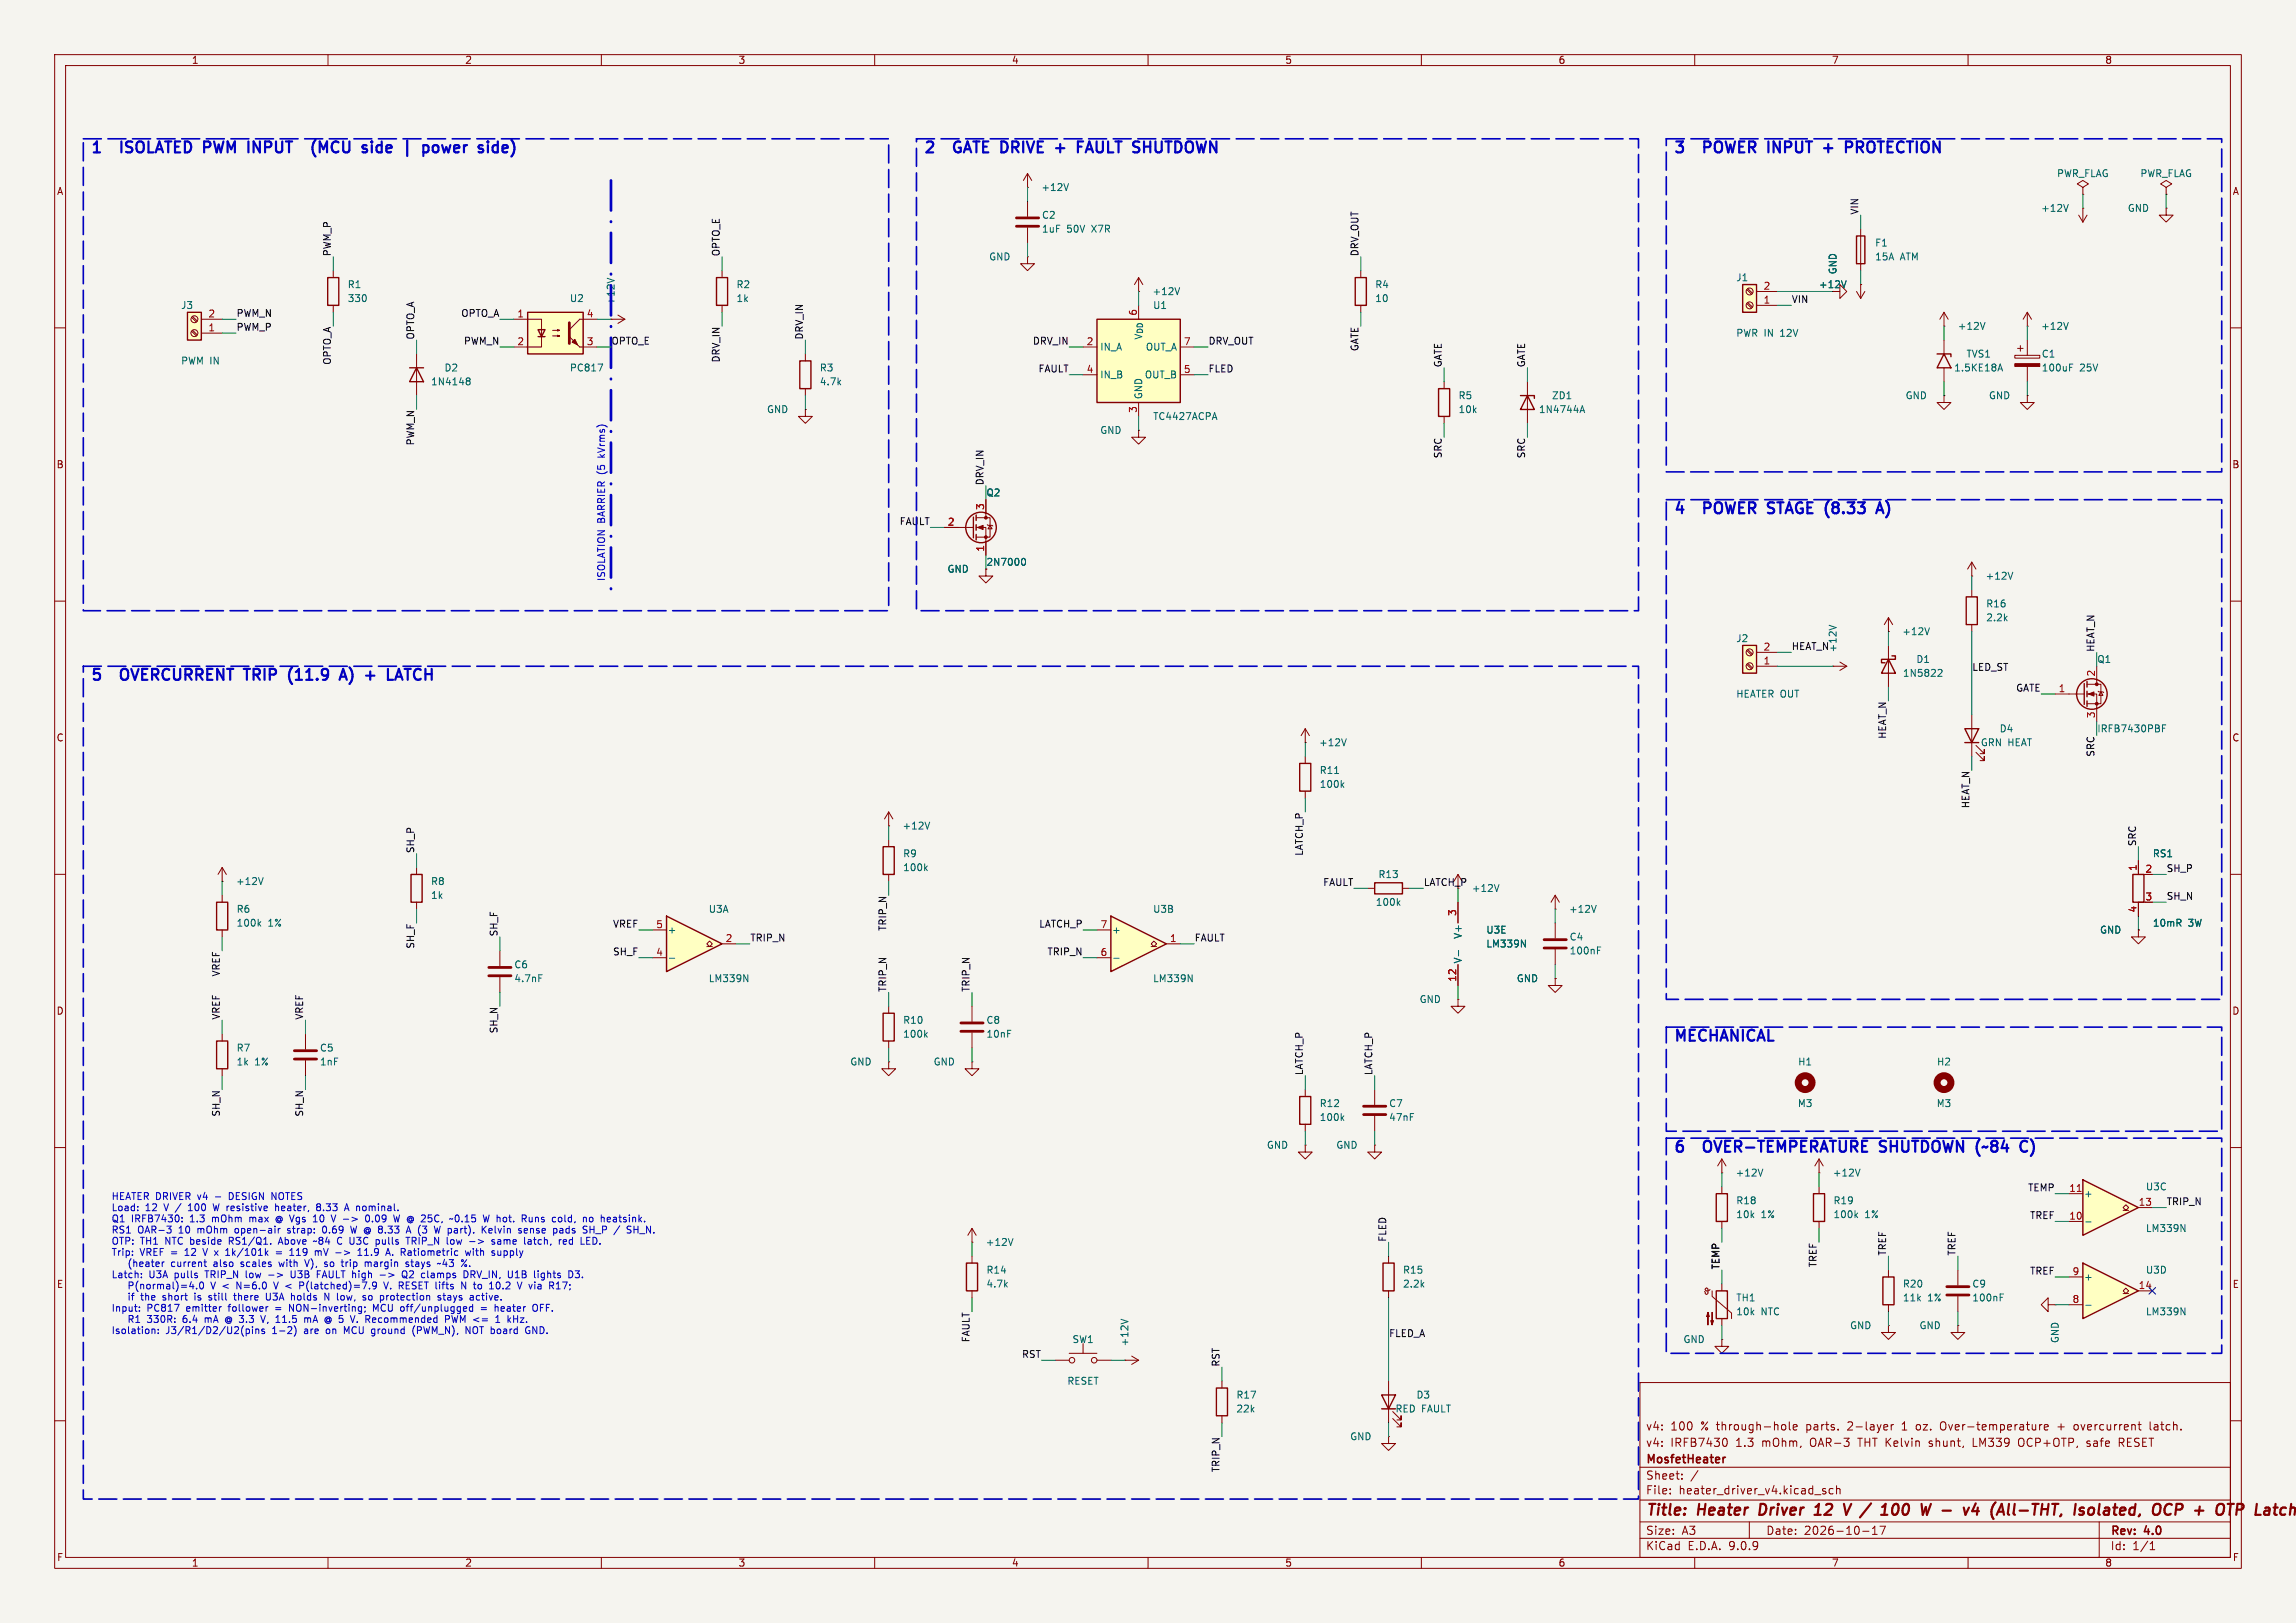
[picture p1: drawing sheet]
<svg xmlns="http://www.w3.org/2000/svg" width="420mm" height="297mm" viewBox="0 0 420 297" stroke-linecap="round" stroke-linejoin="round" font-family="sans-serif">
<defs><g id="words">
<g font-size="2.8" fill="#0000c2">
<text x="16.5" y="28.2">1</text>
<text x="23.1" y="28.2">ISOLATED PWM</text>
<text x="47.9" y="28.2">INPUT</text>
<text x="61.2" y="28.2">(MCU</text>
<text x="71.3" y="28.2">side</text>
<text x="79.7" y="28.2">|</text>
<text x="83.9" y="28.2">power</text>
<text x="168.9" y="28.2">2</text>
<text x="175.5" y="28.2">GATE DRIVE</text>
<text x="195.6" y="28.2">+</text>
<text x="200.4" y="28.2">FAULT SHUTDOWN</text>
<text x="306.1" y="28.2">3</text>
<text x="312.6" y="28.2">POWER</text>
<text x="325.1" y="28.2">INPUT</text>
<text x="336.1" y="28.2">+</text>
<text x="340.9" y="28.2">PROTECTION</text>
<text x="306.1" y="94.2">4</text>
<text x="312.6" y="94.2">POWER</text>
<text x="325.1" y="94.2">STAGE (8.33</text>
<text x="16.5" y="124.7">5</text>
<text x="23.1" y="124.7">OVERCURRENT</text>
<text x="46.5" y="124.7">TRIP</text>
<text x="55.3" y="124.7">(11.9</text>
<text x="65.7" y="124.7">A)</text>
<text x="71" y="124.7">+</text>
<text x="75.8" y="124.7">LATCH</text>
<text x="306.1" y="190.7">MECHANICAL</text>
<text x="306.1" y="211">6</text>
<text x="312.6" y="211">OVER-TEMPERATURE</text>
<text x="345.6" y="211">SHUTDOWN</text>
<text x="364" y="211">(~84</text>
</g>
<g font-size="2.8" fill="#840000">
<text x="301" y="277.9">Title:</text>
<text x="310.6" y="277.9">Heater</text>
<text x="322.7" y="277.9">Driver</text>
<text x="333.7" y="277.9">12</text>
<text x="339.8" y="277.9">V /</text>
<text x="348.3" y="277.9">100</text>
<text x="356.3" y="277.9">W -</text>
<text x="365.7" y="277.9">v4</text>
<text x="371.5" y="277.9">(All-THT,</text>
<text x="387.5" y="277.9">Isolated,</text>
<text x="402.7" y="277.9">OCP</text>
<text x="411.1" y="277.9">+</text>
<text x="415.9" y="277.9">OTP</text>
</g>
<g font-size="2.1" fill="#840000">
<text x="301" y="262">v4:</text>
<text x="305.6" y="262">100</text>
<text x="311.2" y="262">% through-hole</text>
<text x="330.7" y="262">parts.</text>
<text x="338.4" y="262">2-layer</text>
<text x="348.5" y="262">1</text>
<text x="351.2" y="262">oz.</text>
<text x="355.8" y="262">Over-temperature</text>
<text x="377.4" y="262">+</text>
<text x="380.6" y="262">overcurrent</text>
<text x="394.6" y="262">latch.</text>
<text x="301" y="268.2">MosfetHeater</text>
<text x="301" y="265">v4:</text>
<text x="305.6" y="265">IRFB7430</text>
<text x="317.6" y="265">1.3</text>
<text x="322.5" y="265">mOhm,</text>
<text x="331.4" y="265">OAR-3</text>
<text x="340.3" y="265">THT Kelvin</text>
<text x="353.6" y="265">shunt,</text>
<text x="361.7" y="265">LM339</text>
<text x="370.3" y="265">OCP+OTP,</text>
<text x="382.9" y="265">safe</text>
<text x="388.9" y="265">RESET</text>
<text x="301" y="273.7">File:</text>
<text x="301" y="271">Sheet:</text>
<text x="307.1" y="273.7">heater_driver_v4.kicad_sch</text>
<text x="301" y="281.1">Size:</text>
<text x="307.6" y="281.1">A3</text>
<text x="323" y="281.1">Date:</text>
<text x="330" y="281.1">2026-10-17</text>
<text x="386" y="281.3">Rev:</text>
<text x="392.4" y="281.3">4.0</text>
<text x="301" y="283.9">KiCad</text>
<text x="308.7" y="283.9">E.D.A.</text>
<text x="316.3" y="283.9">9.0.9</text>
<text x="386" y="283.9">Id:</text>
<text x="390.1" y="283.9">1/1</text>
</g>
<g font-size="1.8" fill="#840000">
<text x="35" y="11.9">1</text>
<text x="85" y="11.9">2</text>
<text x="135" y="11.9">3</text>
<text x="185" y="11.9">4</text>
<text x="235" y="11.9">5</text>
<text x="285" y="11.9">6</text>
<text x="335" y="11.9">7</text>
<text x="385" y="11.9">8</text>
<text x="10.3" y="35.9">A</text>
<text x="408.3" y="35.9">A</text>
<text x="332.6" y="52.9">+12V</text>
<text x="10.3" y="85.9">B</text>
<text x="408.2" y="85.9">B</text>
<text x="180.3" y="103.7">2N7000</text>
<text x="10.3" y="135.9">C</text>
<text x="408.2" y="135.9">C</text>
<text x="10.3" y="185.9">D</text>
<text x="408.2" y="185.9">D</text>
<text x="10.3" y="235.9">E</text>
<text x="408.3" y="235.9">E</text>
<text x="10.3" y="285.9">F</text>
<text x="35" y="286.9">1</text>
<text x="85" y="286.9">2</text>
<text x="135" y="286.9">3</text>
<text x="185" y="286.9">4</text>
<text x="235" y="286.9">5</text>
<text x="285" y="286.9">6</text>
<text x="335" y="286.9">7</text>
<text x="385" y="286.9">8</text>
<text x="408.3" y="285.9">F</text>
</g>
<g font-size="1.8" fill="#006464">
<text x="190.4" y="35.2">+12V</text>
<text x="376.2" y="32.6">PWR_FLAG</text>
<text x="391.4" y="32.6">PWR_FLAG</text>
<text x="190.5" y="40.2">C2</text>
<text x="373.3" y="39">+12V</text>
<text x="389.1" y="39">GND</text>
<text x="180.8" y="47.9">GND</text>
<text x="190.5" y="42.8">1uF</text>
<text x="195.1" y="42.8">50V</text>
<text x="199.8" y="42.8">X7R</text>
<text x="342.9" y="45.3">F1</text>
<text x="342.9" y="47.9">15A</text>
<text x="347.6" y="47.9">ATM</text>
<text x="63.5" y="52.9">R1</text>
<text x="134.6" y="52.9">R2</text>
<text x="251.5" y="52.9">R4</text>
<text x="317.5" y="51.7">J1</text>
<text x="336.1" y="50.3" transform="rotate(-90 336.1 50.3)">GND</text>
<text x="33" y="56.7">J3</text>
<text x="63.5" y="55.5">330</text>
<text x="104.1" y="55.5">U2</text>
<text x="112.6" y="56" transform="rotate(-90 112.6 56)">+12V</text>
<text x="134.6" y="55.5">1k</text>
<text x="210.7" y="54.2">+12V</text>
<text x="210.8" y="56.7">U1</text>
<text x="251.5" y="55.5">10</text>
<text x="201.2" y="64.4">IN_A</text>
<text x="209.1" y="62.3" transform="rotate(-90 209.1 62.3)">V_{DD}</text>
<text x="209.5" y="64.4">OUT_A</text>
<text x="317.5" y="61.8">PWR IN</text>
<text x="325.8" y="61.8">12V</text>
<text x="358" y="60.6">+12V</text>
<text x="359.6" y="65.6">TVS1</text>
<text x="373.3" y="60.6">+12V</text>
<text x="373.4" y="65.6">C1</text>
<text x="33" y="66.9">PWM IN</text>
<text x="78.8" y="70.7">1N4148</text>
<text x="81.2" y="68.2">D2</text>
<text x="104.1" y="68.2">PC817</text>
<text x="149.9" y="68.2">R3</text>
<text x="149.9" y="70.7">4.7k</text>
<text x="201.2" y="69.4">IN_B</text>
<text x="209.3" y="69.4">OUT_B</text>
<text x="357.4" y="68.2">1.5KE18A</text>
<text x="373.4" y="68.2">100uF</text>
<text x="380.4" y="68.2">25V</text>
<text x="140.2" y="75.8">GND</text>
<text x="209.1" y="73.2" transform="rotate(-90 209.1 73.2)">GND</text>
<text x="210.8" y="77.1">TC4427ACPA</text>
<text x="266.7" y="73.3">R5</text>
<text x="266.7" y="75.8">10k</text>
<text x="281.4" y="75.8">1N4744A</text>
<text x="283.8" y="73.3">ZD1</text>
<text x="348.5" y="73.3">GND</text>
<text x="363.7" y="73.3">GND</text>
<text x="201.2" y="79.6">GND</text>
<text x="180.3" y="91">Q2</text>
<text x="173.2" y="105">GND</text>
<text x="363.1" y="106.3">+12V</text>
<text x="363.2" y="113.9">2.2k</text>
<text x="363.2" y="111.4">R16</text>
<text x="317.5" y="117.7">J2</text>
<text x="347.9" y="116.4">+12V</text>
<text x="348" y="124.1">1N5822</text>
<text x="350.4" y="121.5">D1</text>
<text x="383.5" y="121.5">Q1</text>
<text x="317.5" y="127.9">HEATER OUT</text>
<text x="241.2" y="136.8">+12V</text>
<text x="362.2" y="136.8">GRN HEAT</text>
<text x="365.7" y="134.2">D4</text>
<text x="383.5" y="134.2">IRFB7430PBF</text>
<text x="241.3" y="141.8">R11</text>
<text x="241.3" y="144.4">100k</text>
<text x="165" y="152">+12V</text>
<text x="165.1" y="157.1">R9</text>
<text x="165.1" y="159.6">100k</text>
<text x="252.1" y="160.9">R13</text>
<text x="393.7" y="157.1">RS1</text>
<text x="43.1" y="162.2">+12V</text>
<text x="43.2" y="167.2">R6</text>
<text x="78.7" y="162.2">R8</text>
<text x="78.7" y="164.7">1k</text>
<text x="129.5" y="167.2">U3A</text>
<text x="210.8" y="167.2">U3B</text>
<text x="251.6" y="166">100k</text>
<text x="269.1" y="163.4">+12V</text>
<text x="286.9" y="167.2">+12V</text>
<text x="43.2" y="169.8">100k</text>
<text x="49" y="169.8">1%</text>
<text x="122" y="171">+</text>
<text x="203.3" y="171">+</text>
<text x="267.6" y="171.9" transform="rotate(-90 267.6 171.9)">V+</text>
<text x="271.8" y="173.6">LM339N</text>
<text x="271.8" y="171">U3E</text>
<text x="287" y="172.3">C4</text>
<text x="384" y="171">GND</text>
<text x="393.7" y="169.8">10mR</text>
<text x="400.3" y="169.8">3W</text>
<text x="94" y="177.4">C6</text>
<text x="94" y="179.9">4.7nF</text>
<text x="129.5" y="179.9">LM339N</text>
<text x="210.8" y="179.9">LM339N</text>
<text x="267.6" y="176.4" transform="rotate(-90 267.6 176.4)">V-</text>
<text x="277.4" y="179.9">GND</text>
<text x="287" y="174.9">100nF</text>
<text x="259.6" y="183.7">GND</text>
<text x="165.1" y="187.6">R10</text>
<text x="165.1" y="190.1">100k</text>
<text x="180.3" y="187.6">C8</text>
<text x="180.3" y="190.1">10nF</text>
<text x="43.2" y="192.6">R7</text>
<text x="43.2" y="195.2">1k</text>
<text x="46.6" y="195.2">1%</text>
<text x="58.4" y="192.6">C5</text>
<text x="58.4" y="195.2">1nF</text>
<text x="155.4" y="195.2">GND</text>
<text x="170.7" y="195.2">GND</text>
<text x="328.8" y="195.2">H1</text>
<text x="354.2" y="195.2">H2</text>
<text x="241.3" y="202.8">R12</text>
<text x="254" y="202.8">C7</text>
<text x="328.8" y="202.8">M3</text>
<text x="354.2" y="202.8">M3</text>
<text x="241.3" y="205.3">100k</text>
<text x="254" y="205.3">47nF</text>
<text x="231.6" y="210.4">GND</text>
<text x="244.3" y="210.4">GND</text>
<text x="317.4" y="215.5">+12V</text>
<text x="335.2" y="215.5">+12V</text>
<text x="317.5" y="220.6">R18</text>
<text x="335.3" y="220.6">R19</text>
<text x="381.1" y="219.3">+</text>
<text x="392.4" y="218">U3C</text>
<text x="317.5" y="223.1">10k</text>
<text x="322.1" y="223.1">1%</text>
<text x="335.3" y="223.1">100k</text>
<text x="341.1" y="223.1">1%</text>
<text x="392.4" y="225.7">LM339N</text>
<text x="180.2" y="228.2">+12V</text>
<text x="180.3" y="233.3">R14</text>
<text x="256.5" y="233.3">R15</text>
<text x="392.4" y="233.3">U3D</text>
<text x="180.3" y="235.8">4.7k</text>
<text x="256.5" y="235.8">2.2k</text>
<text x="317.5" y="238.4">TH1</text>
<text x="348" y="235.8">R20</text>
<text x="348" y="238.4">11k</text>
<text x="352.6" y="238.4">1%</text>
<text x="360.7" y="235.8">C9</text>
<text x="360.7" y="238.4">100nF</text>
<text x="381.1" y="234.5">+</text>
<text x="196.1" y="246">SW1</text>
<text x="307.8" y="246">GND</text>
<text x="317.5" y="240.9">10k</text>
<text x="322.1" y="240.9">NTC</text>
<text x="338.3" y="243.4">GND</text>
<text x="351" y="243.4">GND</text>
<text x="376.8" y="245.9" transform="rotate(-90 376.8 245.9)">GND</text>
<text x="392.4" y="240.9">LM339N</text>
<text x="206.6" y="246.5" transform="rotate(-90 206.6 246.5)">+12V</text>
<text x="195.1" y="253.6">RESET</text>
<text x="226.1" y="256.1">R17</text>
<text x="259" y="256.1">D3</text>
<text x="226.1" y="258.7">22k</text>
<text x="246.9" y="263.8">GND</text>
<text x="255.2" y="258.7">RED FAULT</text>
</g>
<g font-size="1.8" fill="#0f0f0f">
<text x="340" y="39.4" transform="rotate(-90 340 39.4)">VIN</text>
<text x="60.6" y="47" transform="rotate(-90 60.6 47)">PWM_P</text>
<text x="131.7" y="47" transform="rotate(-90 131.7 47)">OPTO_E</text>
<text x="248.6" y="47" transform="rotate(-90 248.6 47)">DRV_OUT</text>
<text x="43.2" y="58.1">PWM_N</text>
<text x="84.3" y="58.1">OPTO_A</text>
<text x="327.7" y="55.5">VIN</text>
<text x="43.2" y="60.6">PWM_P</text>
<text x="75.9" y="62.2" transform="rotate(-90 75.9 62.2)">OPTO_A</text>
<text x="84.8" y="63.2">PWM_N</text>
<text x="111.8" y="63.2">OPTO_E</text>
<text x="147" y="62.2" transform="rotate(-90 147 62.2)">DRV_IN</text>
<text x="188.8" y="63.2">DRV_IN</text>
<text x="221" y="63.2">DRV_OUT</text>
<text x="248.6" y="64.4" transform="rotate(-90 248.6 64.4)">GATE</text>
<text x="60.6" y="66.8" transform="rotate(-90 60.6 66.8)">OPTO_A</text>
<text x="131.7" y="66.4" transform="rotate(-90 131.7 66.4)">DRV_IN</text>
<text x="189.9" y="68.2">FAULT</text>
<text x="221" y="68.2">FLED</text>
<text x="263.8" y="67.3" transform="rotate(-90 263.8 67.3)">GATE</text>
<text x="279.1" y="67.3" transform="rotate(-90 279.1 67.3)">GATE</text>
<text x="75.9" y="81.6" transform="rotate(-90 75.9 81.6)">PWM_N</text>
<text x="263.8" y="84" transform="rotate(-90 263.8 84)">SRC</text>
<text x="279.1" y="84" transform="rotate(-90 279.1 84)">SRC</text>
<text x="180" y="88.9" transform="rotate(-90 180 88.9)">DRV_IN</text>
<text x="164.5" y="96.2">FAULT</text>
<text x="327.7" y="119">HEAT_N</text>
<text x="336.1" y="119.5" transform="rotate(-90 336.1 119.5)">+12V</text>
<text x="383.2" y="119.4" transform="rotate(-90 383.2 119.4)">HEAT_N</text>
<text x="360.7" y="122.8">LED_ST</text>
<text x="368.7" y="126.7">GATE</text>
<text x="345.1" y="135.3" transform="rotate(-90 345.1 135.3)">HEAT_N</text>
<text x="383.2" y="138.6" transform="rotate(-90 383.2 138.6)">SRC</text>
<text x="360.3" y="148" transform="rotate(-90 360.3 148)">HEAT_N</text>
<text x="390.8" y="154.9" transform="rotate(-90 390.8 154.9)">SRC</text>
<text x="75.9" y="156.2" transform="rotate(-90 75.9 156.2)">SH_P</text>
<text x="238.4" y="156.7" transform="rotate(-90 238.4 156.7)">LATCH_P</text>
<text x="396.2" y="159.7">SH_P</text>
<text x="241.9" y="162.2">FAULT</text>
<text x="260.3" y="162.2">LATCH_P</text>
<text x="396.2" y="164.8">SH_N</text>
<text x="75.9" y="173.7" transform="rotate(-90 75.9 173.7)">SH_F</text>
<text x="91.1" y="171.4" transform="rotate(-90 91.1 171.4)">SH_F</text>
<text x="112" y="169.8">VREF</text>
<text x="137.2" y="172.4">TRIP_N</text>
<text x="162.2" y="170.4" transform="rotate(-90 162.2 170.4)">TRIP_N</text>
<text x="190" y="169.8">LATCH_P</text>
<text x="218.4" y="172.4">FAULT</text>
<text x="40.3" y="178.8" transform="rotate(-90 40.3 178.8)">VREF</text>
<text x="112" y="174.9">SH_F</text>
<text x="191.5" y="174.9">TRIP_N</text>
<text x="162.2" y="181.6" transform="rotate(-90 162.2 181.6)">TRIP_N</text>
<text x="177.5" y="181.6" transform="rotate(-90 177.5 181.6)">TRIP_N</text>
<text x="40.3" y="186.7" transform="rotate(-90 40.3 186.7)">VREF</text>
<text x="55.5" y="186.7" transform="rotate(-90 55.5 186.7)">VREF</text>
<text x="91.1" y="189.2" transform="rotate(-90 91.1 189.2)">SH_N</text>
<text x="238.4" y="196.8" transform="rotate(-90 238.4 196.8)">LATCH_P</text>
<text x="251.1" y="196.8" transform="rotate(-90 251.1 196.8)">LATCH_P</text>
<text x="40.3" y="204.4" transform="rotate(-90 40.3 204.4)">SH_N</text>
<text x="55.5" y="204.4" transform="rotate(-90 55.5 204.4)">SH_N</text>
<text x="370.9" y="218.1">TEMP</text>
<text x="396.2" y="220.6">TRIP_N</text>
<text x="253.7" y="227.3" transform="rotate(-90 253.7 227.3)">FLED</text>
<text x="371.2" y="223.2">TREF</text>
<text x="314.6" y="232.4" transform="rotate(-90 314.6 232.4)">TEMP</text>
<text x="332.4" y="232" transform="rotate(-90 332.4 232)">TREF</text>
<text x="345.1" y="229.9" transform="rotate(-90 345.1 229.9)">TREF</text>
<text x="357.8" y="229.9" transform="rotate(-90 357.8 229.9)">TREF</text>
<text x="371.2" y="233.3">TREF</text>
<text x="177.5" y="245.7" transform="rotate(-90 177.5 245.7)">FAULT</text>
<text x="254" y="244.8">FLED_A</text>
<text x="186.8" y="248.6">RST</text>
<text x="223.2" y="250.2" transform="rotate(-90 223.2 250.2)">RST</text>
<text x="223.2" y="269.5" transform="rotate(-90 223.2 269.5)">TRIP_N</text>
</g>
<g font-size="1.8" fill="#a90000">
<text x="322.5" y="53.1">2</text>
<text x="38" y="58.2">2</text>
<text x="94.5" y="58.2">1</text>
<text x="107.2" y="58.2">4</text>
<text x="208" y="57.9" transform="rotate(-90 208 57.9)">6</text>
<text x="322.5" y="55.6">1</text>
<text x="38" y="60.7">1</text>
<text x="94.5" y="63.2">2</text>
<text x="107.2" y="63.2">3</text>
<text x="198.7" y="63.2">2</text>
<text x="216.5" y="63.2">7</text>
<text x="198.7" y="68.3">4</text>
<text x="216.5" y="68.3">5</text>
<text x="208" y="75.6" transform="rotate(-90 208 75.6)">3</text>
<text x="180.1" y="93.4" transform="rotate(-90 180.1 93.4)">3</text>
<text x="173.3" y="96.3">2</text>
<text x="180.1" y="101" transform="rotate(-90 180.1 101)">1</text>
<text x="322.5" y="119.1">2</text>
<text x="322.5" y="121.7">1</text>
<text x="383.3" y="123.9" transform="rotate(-90 383.3 123.9)">2</text>
<text x="376.5" y="126.7">1</text>
<text x="383.3" y="131.5" transform="rotate(-90 383.3 131.5)">3</text>
<text x="390.9" y="159.5" transform="rotate(-90 390.9 159.5)">1</text>
<text x="392.4" y="159.8">2</text>
<text x="266.4" y="167.7" transform="rotate(-90 266.4 167.7)">3</text>
<text x="390.9" y="167.1" transform="rotate(-90 390.9 167.1)">4</text>
<text x="392.4" y="164.8">3</text>
<text x="119.9" y="169.9">5</text>
<text x="132.6" y="172.5">2</text>
<text x="201.2" y="169.9">7</text>
<text x="213.9" y="172.5">1</text>
<text x="119.9" y="175">4</text>
<text x="201.2" y="175">6</text>
<text x="266.4" y="179.7" transform="rotate(-90 266.4 179.7)">12</text>
<text x="378.4" y="218.2">11</text>
<text x="391.1" y="220.7">13</text>
<text x="378.4" y="223.3">10</text>
<text x="379" y="233.4">9</text>
<text x="379" y="238.5">8</text>
<text x="391.1" y="236">14</text>
</g>
<g font-size="1.8" fill="#0000c2">
<text x="110.8" y="83.4" transform="rotate(-90 110.8 83.4)">kVrms)</text>
<text x="110.8" y="106.4" transform="rotate(-90 110.8 106.4)">ISOLATION BARRIER (5</text>
<text x="20.3" y="219.9">HEATER DRIVER v4</text>
<text x="20.3" y="222">Load:</text>
<text x="26.6" y="222">12</text>
<text x="30.2" y="222">V /</text>
<text x="34.9" y="222">100</text>
<text x="39.7" y="222">W resistive</text>
<text x="42.4" y="219.9">DESIGN NOTES</text>
<text x="51.4" y="222">heater,</text>
<text x="59.2" y="222">8.33</text>
<text x="64.6" y="222">A nominal.</text>
<text x="20.3" y="224">Q1</text>
<text x="20.3" y="226.1">RS1</text>
<text x="24" y="224">IRFB7430:</text>
<text x="25.2" y="226.1">OAR-3</text>
<text x="32.8" y="226.1">10</text>
<text x="34.9" y="224">1.3</text>
<text x="36.4" y="226.1">mOhm</text>
<text x="39.1" y="224">mOhm</text>
<text x="43.4" y="226.1">open-air</text>
<text x="46.1" y="224">max</text>
<text x="51.2" y="224">@ Vgs</text>
<text x="53.3" y="226.1">strap:</text>
<text x="58.4" y="224">10</text>
<text x="59.9" y="226.1">0.69</text>
<text x="62" y="224">V -&gt;</text>
<text x="65.3" y="226.1">W @ 8.33</text>
<text x="68.6" y="224">0.09</text>
<text x="74" y="224">W @ 25C,</text>
<text x="76.1" y="226.1">A (3</text>
<text x="81.6" y="226.1">W part).</text>
<text x="84.9" y="224">~0.15</text>
<text x="90.7" y="226.1">Kelvin</text>
<text x="91.2" y="224">W hot.</text>
<text x="97.6" y="226.1">sense</text>
<text x="98.6" y="224">Runs</text>
<text x="104.1" y="226.1">pads</text>
<text x="104.3" y="224">cold,</text>
<text x="109.8" y="226.1">SH_P</text>
<text x="110.2" y="224">no</text>
<text x="113.6" y="224">heatsink.</text>
<text x="115.7" y="226.1">/</text>
<text x="118.2" y="226.1">SH_N.</text>
<text x="20.3" y="228.1">OTP: TH1</text>
<text x="20.3" y="230.1">Trip:</text>
<text x="23.8" y="232.2">(heater</text>
<text x="25.6" y="230.1">VREF =</text>
<text x="30.3" y="228.1">NTC beside</text>
<text x="31.8" y="232.2">current</text>
<text x="34.1" y="230.1">12</text>
<text x="37.7" y="230.1">V x</text>
<text x="39.8" y="232.2">also</text>
<text x="42.2" y="230.1">1k/101k</text>
<text x="42.4" y="228.1">RS1/Q1.</text>
<text x="44.9" y="232.2">scales</text>
<text x="51.7" y="228.1">Above</text>
<text x="52.2" y="232.2">with</text>
<text x="54.3" y="230.1">119</text>
<text x="57.1" y="232.2">V),</text>
<text x="58.3" y="228.1">~84</text>
<text x="59.1" y="230.1">mV</text>
<text x="60.9" y="232.2">so</text>
<text x="62.8" y="228.1">C U3C</text>
<text x="63.1" y="230.1">-&gt;</text>
<text x="64.2" y="232.2">trip</text>
<text x="67.4" y="230.1">11.9</text>
<text x="68.6" y="232.2">margin</text>
<text x="70.2" y="228.1">pulls</text>
<text x="72.8" y="230.1">A. Ratiometric</text>
<text x="76.1" y="228.1">TRIP_N</text>
<text x="76.3" y="232.2">stays</text>
<text x="82.4" y="232.2">~43</text>
<text x="83.6" y="228.1">low</text>
<text x="86.9" y="232.2">%.</text>
<text x="87.7" y="230.1">with</text>
<text x="88" y="228.1">-&gt;</text>
<text x="92.3" y="228.1">same</text>
<text x="92.7" y="230.1">supply</text>
<text x="98.4" y="228.1">latch,</text>
<text x="104.9" y="228.1">red</text>
<text x="109.1" y="228.1">LED.</text>
<text x="20.3" y="234.2">Latch:</text>
<text x="23.8" y="236.3">P(normal)=4.0</text>
<text x="23.8" y="238.3">if</text>
<text x="26.3" y="238.3">the</text>
<text x="27.2" y="234.2">U3A</text>
<text x="30.5" y="238.3">short</text>
<text x="32" y="234.2">pulls</text>
<text x="36.5" y="238.3">is</text>
<text x="37.9" y="234.2">TRIP_N</text>
<text x="39.2" y="236.3">V &lt;</text>
<text x="39.3" y="238.3">still</text>
<text x="44.1" y="238.3">there</text>
<text x="44.2" y="236.3">N=6.0</text>
<text x="45.4" y="234.2">low</text>
<text x="49.8" y="234.2">-&gt;</text>
<text x="50.1" y="238.3">U3A</text>
<text x="51.3" y="236.3">V &lt;</text>
<text x="54.1" y="234.2">U3B</text>
<text x="54.9" y="238.3">holds</text>
<text x="56.3" y="236.3">P(latched)=7.9</text>
<text x="59.1" y="234.2">FAULT high</text>
<text x="61.3" y="238.3">N low,</text>
<text x="68.7" y="238.3">so</text>
<text x="71" y="234.2">-&gt;</text>
<text x="72" y="236.3">V. RESET lifts</text>
<text x="72" y="238.3">protection</text>
<text x="75.3" y="234.2">Q2</text>
<text x="79" y="234.2">clamps</text>
<text x="82.8" y="238.3">stays</text>
<text x="86.7" y="236.3">N to</text>
<text x="86.9" y="234.2">DRV_IN,</text>
<text x="88.9" y="238.3">active.</text>
<text x="92.2" y="236.3">10.2</text>
<text x="95.2" y="234.2">U1B</text>
<text x="97.7" y="236.3">V via</text>
<text x="100.2" y="234.2">lights</text>
<text x="103.8" y="236.3">R17;</text>
<text x="106.7" y="234.2">D3.</text>
<text x="20.3" y="240.4">Input:</text>
<text x="20.3" y="244.5">Isolation:</text>
<text x="23.8" y="242.4">R1</text>
<text x="26.9" y="240.4">PC817</text>
<text x="27.5" y="242.4">330R:</text>
<text x="30.3" y="244.5">J3/R1/D2/U2(pins</text>
<text x="34.2" y="242.4">6.4</text>
<text x="34.2" y="240.4">emitter</text>
<text x="38.4" y="242.4">mA</text>
<text x="42.1" y="240.4">follower</text>
<text x="42.3" y="242.4">@ 3.3</text>
<text x="49.3" y="242.4">V, 11.5</text>
<text x="49.9" y="244.5">1-2)</text>
<text x="50.8" y="240.4">=</text>
<text x="53.6" y="240.4">NON-inverting;</text>
<text x="55.9" y="244.5">are</text>
<text x="57.6" y="242.4">mA</text>
<text x="60.1" y="244.5">on</text>
<text x="61.5" y="242.4">@ 5</text>
<text x="63.6" y="244.5">MCU ground</text>
<text x="66.7" y="242.4">V. Recommended</text>
<text x="69.1" y="240.4">MCU off/unplugged</text>
<text x="76.5" y="244.5">(PWM_N),</text>
<text x="84.3" y="242.4">PWM &lt;=</text>
<text x="86.5" y="244.5">NOT board</text>
<text x="89.3" y="240.4">=</text>
<text x="92" y="240.4">heater</text>
<text x="94" y="242.4">1</text>
<text x="96.4" y="242.4">kHz.</text>
<text x="97.8" y="244.5">GND.</text>
<text x="99.2" y="240.4">OFF.</text>
</g>
</g></defs>
<path d="M0 0h420v297h-420z" fill="#f5f4ef" stroke="#f5f4ef" stroke-width=".18"/>
<g fill="none" stroke="#840000" stroke-width=".18">
<path d="M10 10h400v277h-400zM12 12h396v273h-396zM60 10v2M110 10v2M160 10v2M210 10v2M260 10v2M310 10v2M360 10v2M188 34.3h.1M188 31.8l-.8 1.2M188 31.8l.7 1.2"/>
<path d="M188 31.8v2.5M132.1 49.5v1.3M132.1 55.9v1.3M188 47v1.3h1.2l-1.2 1.2-1.3-1.2h1.3M188 47h.1M10 60h2M408 60h2M172.7 96.5h5.4M178.6 94.7h2.5v3.6h-2.5M178.6 96.5h1.7v5.1M180.3 91.4v3.3M180.6 96l.1 .1h.8l.1 .2"/>
<path d="M181.1 96.1l.4 .7h-.8zM10 110h2M180.3 104.1v1.3h1.3l-1.3 1.3-1.2-1.3h1.2M360.7 105.4h.1M360.7 102.9v2.5M360.7 108v1.2M360.7 114.3v1.3M360.7 102.9l-.8 1.2M360.7 102.9l.7 1.2M408 110h2M238.8 138.4v1.3M360.7 130.8v7.6"/>
<path d="M361.4 137.7l1.6 1.5v-.8v.8h-.8M361.4 136.4l1.6 1.5v-.7v.7h-.8M10 160h2M238.8 144.8v1.3M391.2 157.5v2.5h1.2M408 160h2M284.5 168.9v2.8M284.5 173.7v2.8M391.2 170.2v1.3h1.2l-1.2 1.2-1.3-1.2h1.3M391.2 170.2h.1M392.4 165.1h-1.2v2.5M10 210h2"/>
<path d="M408 210h2M177.8 227.3h.1M177.8 224.8v2.5M177.8 229.9v1.2M177.8 236.2v1.3M177.8 224.8l-.8 1.3M177.8 224.8l.8 1.3M300 253h108v32h-108zM10 260h2M254 262.9v1.3h1.3l-1.3 1.2-1.3-1.2h1.3M254 262.9h.1M300 278.5h108"/>
<path d="M300 274.5h108M300 268.5h108M305.5 273.2v.2M305.5 272.5v.1M307.7 270.5v.2M307.7 269.8v.1M310.6 269.1l-1.3 1.9M315.6 263.2a.94 .94 0 0 1 0 1.5M320 278.5v3M326.5 260.8l.2 .2v.4l-.2 .2M327.3 260.2v1.3l.2 .2M328 261.2l.7-.2v-.2l-.5-.1-.2 .2 .1 .7h.6"/>
<path d="M333.9 272.5l-.3-.1-.2 .2v.2l.5 .2v.3h-.5M335.3 272.5l-.4-.1-.3 .3v.4l.1 .2h.6M335.9 272.5l.3-.1 .3 .1 .1 .9M335.9 271.9v1.5M342.5 279.7l.4-.4v1.5M343.9 279.3h1l-.7 1.5M345.9 260.7v1M346.4 260.7l-.3 .1-.2 .2M347.9 261.7h.9M348.1 260.5l-.2 .1M350.6 260.8v.7M352.9 264.6l.1 .1"/>
<path d="M352.9 263.8v.3M355.3 260.2l-.1 .1a.96 .96 0 0 0 .1 1.4M360.9 263.2v1.5h.8M369.9 263.2a.5 .5 0 0 0-.7 .5v.5a.5 .5 0 0 0 .7 .5M373.1 260.7v1M373.5 260.7l-.3 .1-.1 .2M373.9 261.2l.8-.2-.1-.2-.4-.1-.3 .2 .1 .7h.6M376.4 261.1h1.2M380 260.8l-.3-.1-.3 .3v.4l.1 .2h.5M381.7 264.6h.6M382.3 263.8l-.4-.1-.2 .2 .1 .2 .5 .2M384 278.5v6.5"/>
<path d="M388 264l.5 .7M388.4 263.3l-.2-.1h-.5v1.5M388.4 263.8l-.2 .2h-.5M393.3 260.2v1.3l.2 .2M408 260h2M60 285v2M110 285v2M160 285v2M210 285v2M260 285v2M300 281.5h108M310 285v2"/>
<path d="M340.7 280.2h1.2M342.5 280.8h.9M360 285v2M393.3 283.6h.9M393.3 282.5l.4-.4v1.5"/>
</g>
<g fill="none" stroke="#840000" stroke-width=".4">
<path d="M322.1 275.2l-.3 2h.5M331.9 277.2h1.1M332.1 275.8l.6-.6-.2 2M338.6 275.2l-.9 2M346.4 275.4a.46 .46 0 0 1 .5-.2 .46 .46 0 0 1 .4 .4 1.15 1.15 0 0 1-.8 1.6l-.2-.1a1.54 1.54 0 0 1 .1-1.7zM355.3 276.4h1.6M365 274.9a2.35 2.35 0 0 0-.3 3.1M369.4 276.4h1.6M383.9 277.1l.2 .1M384.1 275.2l-.3 1.7M385 276l.2-.1 .6 .1-.1 1.2M385.8 276.3l-.7 .1a.4 .4 0 0 0-.3 .4 .4 .4 0 0 0 .2 .4l.7-.1"/>
<path d="M386.5 275.9h.8M386.9 275.2l-.1 1.9M401.5 276.4h1.5M409.3 275.2h.8l.3 .4M410.4 275.9l-.5 .4h-.7M412.8 275.2l-.2 2M414.3 276l.2-.1 .6 .1-.1 1.2M415.2 276.3l-.7 .1a.4 .4 0 0 0-.4 .4 .4 .4 0 0 0 .3 .4l.7-.1"/>
</g>
<path d="M315.2 266.7v1M315.6 266.7l-.3 .1-.1 .2" fill="none" stroke="#840000" stroke-width=".3"/>
<g fill="none" stroke="#840000" stroke-width=".25">
<path d="M131.1 50.8h2v5.1h-2zM178.1 94.6v3.8M178.6 94.2v1.1M178.6 96v1M178.6 97.8v1M359.7 109.2h2v5.1h-2zM237.7 139.7h2.1v5.1h-2.1zM359.4 133.4h2.5l-1.2 2.5zM359.4 135.9h2.5M390.1 160h2.1v5.1h-2.1zM176.8 231.1h2v5.1h-2z"/>
<circle cx="179.5" cy="96.5" r="2.79"/>
</g>
<path d="M195.5 33.6l-.5 1.3M187 102.2h.2a.68 .68 0 0 1 .4 .6 .68 .68 0 0 1-.4 .6h-.2M368.2 104.7l-.4 1.3M244.1 141.5h.8M245.5 143.6l.3 .5M245.8 143.2l-.5 .5M292.2 173.9h.4M292.2 173.3h.6M185.3 226.6l-.4 1.3" fill="none" stroke="#006464" stroke-width=".18"/>
<g fill="#840000" stroke="#840000" stroke-width=".18">
<path d="M178.8 96.5l1-.4v.8z"/>
<circle cx="180.3" cy="94.7" r=".25"/>
<circle cx="180.3" cy="98.3" r=".25"/>
</g>
<path d="M282.4 172h4.1M282.4 173.5h4.1" fill="none" stroke="#840000" stroke-width=".51"/>
<path d="M203.2 167.6l10.2 5.1-10.2 5.1z" fill="#ffffc2"/>
<g fill="none" stroke="#840000" stroke-width=".25">
<path d="M381.3 125.1v3.8M381.8 124.7v1M381.8 126.5v1M381.8 128.3v1M161.5 154.9h2.1v5.1h-2.1zM203.2 167.6l10.2 5.1-10.2 5.1z"/>
<circle cx="382.7" cy="127" r="2.79"/>
</g>
<g fill="none" stroke="#840000" stroke-width=".18">
<path d="M208.3 78.7v1.3h1.2l-1.2 1.3-1.3-1.3h1.3M208.3 78.7h.1M238.8 135.9h.1M238.8 133.4l-.8 1.2M238.8 133.4l.7 1.2M238.8 133.4v2.5M375.9 127h5.4M381.8 125.2h2.5v3.6h-2.5M381.8 127h1.7v5.1M383.5 121.9v3.3M383.8 126.5l.1 .1h.8l.1 .1M384.3 126.6l.4 .7h-.8z"/>
<path d="M162.6 151.1h.1M162.6 148.6l-.8 1.3M162.6 148.6l.7 1.3M162.6 148.6v2.5M162.6 153.7v1.2M162.6 160v1.3M200.7 170.2h2.5M200.7 175.3h2.5M210.6 173.2h.5l-.5-.5 .5-.5 .5 .5-.5 .5h.5M213.4 172.7h2.5"/>
</g>
<path d="M246.3 135.2l-.5 1.3M395.6 133.3h.4M396.2 132.7h-.6v1.2M169.3 158.8l.3 .5M169.6 158.5l-.5 .5M170.1 150.4l-.5 1.3M203.7 175.4h1M217.3 178.4l.8 1.2v-1.2" fill="none" stroke="#006464" stroke-width=".18"/>
<g fill="#840000" stroke="#840000" stroke-width=".18">
<path d="M382 127l1-.4v.8z"/>
<circle cx="383.5" cy="125.2" r=".25"/>
<circle cx="383.5" cy="128.8" r=".25"/>
</g>
<path d="M381 231.1l10.2 5.1-10.2 5.1z" fill="#ffffc2"/>
<path d="M251.5 161.5h5v2.1h-5zM161.5 185.4h2.1v5.1h-2.1zM381 231.1l10.2 5.1-10.2 5.1z" fill="none" stroke="#840000" stroke-width=".25"/>
<g fill="none" stroke="#840000" stroke-width=".18">
<path d="M208.3 53.3h.1M208.3 50.8l-.8 1.3M208.3 50.8l.7 1.3M208.3 50.8v2.5M250.2 162.6h1.3M256.5 162.6h1.3M162.6 184.2v1.2M162.6 190.5v1.3M177.8 194.3v1.3h1.3l-1.3 1.3-1.3-1.3h1.3M177.8 194.3h.1M177.8 184.2v2.7M177.8 189v2.8"/>
<path d="M251.5 209.6v1.2h1.2l-1.2 1.3-1.3-1.3h1.3M251.5 209.6h.1M378.5 233.7h2.5M378.5 238.8h2.5M388.4 236.7h.5l-.5-.5 .5-.5 .5 .5-.5 .5h.5M391.2 236.2h2.5"/>
</g>
<path d="M215.8 52.6l-.4 1.3M255.7 165.2l.4 .5M256.1 164.8l-.5 .5M169.3 189.3l.3 .5M169.6 189l-.5 .4M381.5 238.9h1M399 239.3l.7 1.3v-1.3" fill="none" stroke="#006464" stroke-width=".18"/>
<path d="M175.8 187.2h4M175.8 188.7h4" fill="none" stroke="#840000" stroke-width=".51"/>
<path d="M200.7 58.4h15.2v15.3h-15.2z" fill="#ffffc2"/>
<path d="M200.7 58.4h15.2v15.3h-15.2zM222.5 254h2v5.1h-2z" fill="none" stroke="#840000" stroke-width=".25"/>
<path d="M198.1 63.5h2.6M198.1 68.6h2.6M208.3 73.7v2.5M215.9 63.5h2.5M215.9 68.6h2.5M266.7 160l-.8 1.3M266.7 160l.8 1.3M266.7 160v2.6M223.5 252.7v1.3M223.5 259.1v1.2" fill="none" stroke="#840000" stroke-width=".18"/>
<path d="M222.2 75.5l.4 1.3M274.2 161.9l-.4 1.2" fill="none" stroke="#006464" stroke-width=".18"/>
<path d="M34.3 57.2h2.5v5h-2.5z" fill="#ffffc2"/>
<path d="M34.3 57.2h2.5v5h-2.5zM59.9 50.8h2.1v5.1h-2.1z" fill="none" stroke="#840000" stroke-width=".25"/>
<g fill="none" stroke="#840000" stroke-width=".18">
<path d="M35.1 58.1l.8 .8M35.2 57.9l.9 .9M36.8 58.4h3.8M61 49.5v1.3M61 55.9v1.3M35.1 60.6l.8 .9M35.2 60.5l.9 .8M36.8 61h3.8M238.8 209.6v1.2h1.2l-1.2 1.3-1.3-1.3h1.3M238.8 209.6h.1"/>
<circle cx="35.6" cy="58.4" r=".63"/>
<circle cx="35.6" cy="61" r=".63"/>
</g>
<path d="M96.5 57.2h10.2v7.6h-10.2z" fill="#ffffc2"/>
<g fill="none" stroke="#840000" stroke-width=".25">
<path d="M96.5 57.2h10.2v7.6h-10.2zM74.9 67.3h2.6M76.2 67.3l1.3 2.6h-2.6zM98.4 60.3h1.3l-.6 1.3zM98.4 61.6h1.3M146.3 66h2v5.1h-2zM263.1 71.1h2.1v5.1h-2.1zM278.1 72.4h2.6v.5M279.4 72.4l1.3 2.5h-2.6zM75.2 160h2v5.1h-2zM39.6 190.5h2.1v5.1h-2.1zM237.7 200.7h2.1v5h-2.1z"/>
<path d="M313.9 218.4h2.1v5.1h-2.1zM253 231.1h2v5.1h-2zM252.7 255.3h2.6l-1.3 2.5zM252.7 257.8h2.6"/>
</g>
<g fill="none" stroke="#840000" stroke-width=".18">
<path d="M188 36.8v2.8M381 34.3l1-.6-1-.7-1 .7 1 .6v1.3M381 35.6h.1M94 58.4h5.1v5.1h-5.1M109.2 58.4h-3.2l-1.9 1.9M111.8 58.4h.1M111.8 58.4h2.5M113 57.7l1.3 .7M114.3 58.4l-1.3 .8M188 41.7v2.8M76.2 64.8v7.6M101.1 60.5h1.3l-.4 .1v-.3l.4 .2"/>
<path d="M101.1 61.5h1.3l-.4 .1v-.3l.4 .2M106 63.5h3.2M147.3 74.9v1.3h1.3l-1.3 1.3-1.3-1.3h1.3M147.3 74.9h.1M147.3 64.8v1.2M147.3 71.1v1.3M264.2 69.9v1.2M264.2 76.2v1.3M279.4 69.9v7.6M368.6 65h4.5v.5h-4.5zM369.1 63.8h1M369.6 63.2v1.1"/>
<path d="M370.8 62.2v2.8M370.8 67.1v2.8M76.2 158.8v1.2M76.2 165.1v1.3M91.4 174v2.8M91.4 178.8v2.8M266.7 165.1v3.8M266.7 176.5v3.8M284.5 166.4h.1M284.5 179.1v1.2h1.2l-1.2 1.3-1.3-1.3h1.3M284.5 179.1h.1M284.5 163.8l-.8 1.3"/>
<path d="M284.5 163.8l.7 1.3M284.5 163.8v2.6M40.6 189.2v1.3M40.6 195.6v1.3M55.9 189.2v2.8M55.9 194.1v2.8M238.8 199.4v1.3M251.5 199.4v2.8M266.7 182.9v1.3h1.3l-1.3 1.2-1.3-1.2h1.3M266.7 182.9h.1M238.8 205.7v1.3M251.5 204.2v2.8"/>
<path d="M315 217.2v1.2M254 229.9v1.2M254 236.2v1.3M315 223.5v1.3M193 248.9h2.6M195.6 247.6h5.1M198.1 245.9v1.7M200.7 248.9h2.5M254 252.7v7.6M254.8 259.6l1.5 1.5v-.8v.8h-.8M254.8 258.3l1.5 1.5v-.7v.7h-.8"/>
<circle cx="196.1" cy="248.9" r=".51"/>
<circle cx="200.2" cy="248.9" r=".51"/>
</g>
<path d="M185.9 39.9h4.1M104.1 59.1v3.8M185.9 41.4h4.1M89.4 177h4.1M89.4 178.6h4.1M53.8 192.3h4.1M53.8 193.8h4.1M249.4 202.4h4.1M249.4 204h4.1" fill="none" stroke="#840000" stroke-width=".51"/>
<g fill="#840000" stroke="#840000" stroke-width=".18">
<path d="M104.6 62.6l.6-.5 .5 1z"/>
<path d="M104.1 61.6l1.9 1.9z"/>
<path d="M368.6 66.5h4.5v.6h-4.5z"/>
</g>
<g fill="none" stroke="#006464" stroke-width=".18">
<path d="M111.1 50.9l1.2 .4M85.4 69.6l.1 .1M85.4 69.2h.4l.1 .1 .1 .2-.2 .2M85.5 69.7h.3M85.5 69.7l-.1 .1M85.8 69.7l.2 .2-.1 .4-.1 .1h-.4M109.4 66.6h.8l-.5 1.3M289 75.5l.4-1.3 .5 1.3M289.1 75.1h.6M378.6 66.6h.6M378.6 67.2h.4M98.6 178.4h.6"/>
<path d="M266.8 173.9v1M278.3 172l.7 1.3v-1.3M292 165.7l-.4 1.2M245.5 204.6l.3 .4M245.8 204.2l-.5 .5"/>
</g>
<path d="M121.9 167.6l10.2 5.1-10.2 5.1z" fill="#ffffc2"/>
<path d="M121.9 167.6l10.2 5.1-10.2 5.1z" fill="none" stroke="#840000" stroke-width=".25"/>
<path d="M119.4 170.2h2.5M119.4 175.3h2.5M129.3 173.2h.5l-.5-.5 .5-.5 .5 .5-.5 .5h.5M132.1 172.7h2.5M205.7 248.9h.1M205.7 248.9h2.6M207 248.2l1.3 .7M208.3 248.9l-1.3 .8M315 245.1v1.3h1.2l-1.2 1.2-1.3-1.2h1.3M315 245.1h.1" fill="none" stroke="#840000" stroke-width=".18"/>
<path d="M122.4 175.4h1M136.1 178.4l.7 1.2v-1.2M205 241.4l1.3 .4" fill="none" stroke="#006464" stroke-width=".18"/>
<path d="M318.8 52.1h2.5v5.1h-2.5z" fill="#ffffc2"/>
<path d="M318.8 52.1h2.5v5.1h-2.5z" fill="none" stroke="#840000" stroke-width=".25"/>
<g fill="none" stroke="#840000" stroke-width=".18">
<path d="M319.5 55.5l.9 .9M319.5 53l.9 .8M319.7 55.4l.9 .8M319.7 52.8l.9 .9M321.3 55.9h3.8M321.3 53.3h3.8"/>
<circle cx="320" cy="55.9" r=".63"/>
<circle cx="320" cy="53.3" r=".63"/>
</g>
<path d="M381 215.9l10.2 5.1-10.2 5.1z" fill="#ffffc2"/>
<path d="M247.9 50.8h2v5.1h-2zM354.3 64.8h2.6v.5M355.6 64.8l1.3 2.5h-2.6zM39.6 165.1h2.1v5.1h-2.1zM331.7 218.4h2.1v5.1h-2.1zM381 215.9l10.2 5.1-10.2 5.1zM344.4 233.7h2.1v5.1h-2.1z" fill="none" stroke="#840000" stroke-width=".25"/>
<g fill="none" stroke="#840000" stroke-width=".18">
<path d="M380.2 39.4l.8 1.2M381 38.1h.1M381 38.1v2.5M381.8 39.4l-.8 1.2M248.9 49.5v1.3M248.9 55.9v1.3M355.6 59.7h.1M355.6 57.2v2.5M355.6 57.2l-.8 1.2M355.6 57.2l.8 1.2M355.6 72.4v1.3h1.3l-1.3 1.2-1.3-1.2h1.3M355.6 72.4h.1"/>
<path d="M355.6 62.2v2.6M355.6 67.3v2.6M370.8 72.4v1.3h1.3l-1.3 1.2-1.2-1.2h1.2M370.8 72.4h.1M345.4 115.6h.1M345.4 113v2.6M345.4 113l-.7 1.3M345.4 113l.8 1.3M40.6 158.8v2.5M40.6 158.8l-.7 1.2M40.6 158.8l.8 1.2M40.6 161.3h.1"/>
<path d="M40.6 163.8v1.3M40.6 170.2v1.3M162.6 194.3v1.3h1.2l-1.2 1.3-1.3-1.3h1.3M162.6 194.3h.1M315 214.6h.1M315 212.1l-.8 1.3M315 212.1l.7 1.3M315 212.1v2.5M332.7 214.6h.1M332.7 212.1v2.5M332.7 217.2v1.2M332.7 212.1l-.7 1.3"/>
<path d="M332.7 212.1l.8 1.3M378.5 218.4h2.5M332.7 223.5v1.3M345.4 232.4v1.3M345.4 238.8v1.2M374.6 238.8v-1.3l-1.2 1.3 1.2 1.2v-1.2h1.3M375.9 238.8h.1M378.5 223.5h2.5M388.4 221.5h.5l-.5-.5 .5-.5 .5 .5-.5 .5h.5M391.2 221h2.5M345.4 242.6v1.2h1.3l-1.3 1.3-1.2-1.3h1.2M345.4 242.6h.1"/>
<path d="M358.1 242.6v1.2h1.3l-1.3 1.3-1.2-1.3h1.2M358.1 242.6h.1"/>
</g>
<path d="M380 218h.7" fill="none" stroke="#a90000" stroke-width=".18"/>
<g fill="none" stroke="#006464" stroke-width=".18">
<path d="M378.3 37.4l-.4 1.3M363.1 59l-.4 1.3M365.6 67.5h.6M365.9 66.6l.4 1.3M352.9 114.9l-.4 1.2M47.3 169l.4 .5M47.7 168.6l-.5 .5M48.1 160.6l-.4 1.3M322.5 213.9l-.5 1.3M340.2 213.9l-.4 1.3M339.4 222.3l.4 .5M339.8 222l-.5 .5"/>
<path d="M381.5 223.6h1M399 224.1l.7 1.3v-1.3"/>
</g>
<circle cx="355.6" cy="198.1" r="1.27" fill="none" stroke="#840000" stroke-width="1.3"/>
<path d="M318.8 118.1h2.5v5.1h-2.5z" fill="#ffffc2"/>
<path d="M339.6 43.2h1.5v5.1h-1.5zM318.8 118.1h2.5v5.1h-2.5zM345.4 120.7l1.3 2.5h-2.5zM346.1 120h.6v.7h-2.5v.6h.6M313.9 236.2h2.1v5.1h-2.1z" fill="none" stroke="#840000" stroke-width=".25"/>
<g fill="none" stroke="#840000" stroke-width=".18">
<path d="M396.2 38.1v1.3h1.3l-1.3 1.2-1.2-1.2h1.2M396.2 38.1h.1M396.2 34.3l1.1-.6-1.1-.7-1 .7 1 .6v1.3M396.2 35.6h.1M335.3 53.3h1.2v-1.2l1.3 1.2-1.3 1.3v-1.3M339.6 53.3l.8 1.3M340.4 52.1h.1M340.4 41.9v7.6M340.4 52.1v2.5M341.1 53.3l-.7 1.3M370.8 59.7h.1M370.8 57.2l-.7 1.2"/>
<path d="M370.8 57.2l.8 1.2M370.8 57.2v2.5M172.7 96.5h2.6M180.3 91.4v2.6M180.3 99.1v2.5M319.5 119l.9 .9M319.7 118.9l.9 .8M321.3 119.4h3.8M345.4 118.1v7.6M319.5 121.6l.9 .8M319.7 121.4l.9 .9M321.3 121.9h3.8"/>
<path d="M335.3 121.9h.1M335.3 121.9h2.5M336.5 121.2l1.3 .7M337.8 121.9l-1.3 .8M391.2 157.5v2.5M266.7 165.1v3.8M266.7 176.5v3.8M284.5 179.1h.1M391.2 170.2h.1M391.2 165.1v2.5M312.2 236.2l-.3-.2 .3-.3 .2 .2v.7l-.1 .2h-.3l-.2-.5M312.8 236l-.3 .2h-.3"/>
<path d="M313.2 236.2v1l3.5 3.1v1M315 234.9v1.3M358.1 232.4v2.8M358.1 237.2v2.8M315 241.3v1.3"/>
<circle cx="320" cy="119.4" r=".63"/>
<circle cx="320" cy="121.9" r=".63"/>
</g>
<path d="M337.7 51.4l-.4 1.2M378.3 59l-.4 1.3M187 102.2h.2a.68 .68 0 0 1 .4 .6 .68 .68 0 0 1-.4 .6h-.2M334.6 114.4l1.3 .4M354.7 122.5l.4 .1 .1 .3-.7 .9h.7M266.8 173.9v1M278.3 172l.7 1.3v-1.3M365.9 237.4h.4M365.9 236.8h.6" fill="none" stroke="#006464" stroke-width=".18"/>
<circle cx="330.2" cy="198.1" r="1.27" fill="none" stroke="#840000" stroke-width="1.3"/>
<path d="M356.1 235.5h4.1M356.1 237h4.1" fill="none" stroke="#840000" stroke-width=".51"/>
<g fill="#840000" stroke="#840000" stroke-width=".18">
<path d="M312.4 240.2l.3 .7h-.5l.2-.7v2.2z"/>
<path d="M313.2 240.2v2.2l-.3-.7h.5l-.2 .7z"/>
</g>
<path d="M111.8 33v76.2" fill="none" stroke="#0000c2" stroke-width=".5" stroke-dasharray="5.5 2 .1 2"/>
<g fill="none" stroke="#009600" stroke-width=".18">
<path d="M188 34.3v2.5M340.4 39.4v2.5M381 35.6v2.5M396.2 35.6v2.5M40.6 58.4h2.6M61 47v2.5M61 57.2v2.5M91.4 58.4h2.6M109.2 58.4h2.6M132.1 47v2.5M132.1 57.2v2.5M188 44.5v2.5"/>
<path d="M208.3 53.3v2.6M248.9 47v2.5M248.9 57.2v2.5M325.1 53.3h10.2M325.1 55.9h2.6M340.4 49.5v2.6M355.6 59.7v2.5M370.8 59.7v2.5M40.6 61h2.6M76.2 62.2v2.6M76.2 72.4v2.5M91.4 63.5h2.6"/>
<path d="M109.2 63.5h2.6M147.3 62.2v2.6M147.3 72.4v2.5M195.6 63.5h2.5M195.6 68.6h2.5M208.3 76.2v2.5M218.4 63.5h2.6M218.4 68.6h2.6M264.2 67.3v2.6M264.2 77.5v2.5M279.4 67.3v2.6M279.4 77.5v2.5"/>
<path d="M355.6 69.9v2.5M370.8 69.9v2.5M170.2 96.5h2.5M180.3 88.9v2.5M180.3 101.6v2.5M325.1 119.4h2.6M345.4 115.6v2.5M360.7 105.4v2.6M360.7 115.6v15.2M383.5 119.4v2.5M238.8 135.9v2.5M325.1 121.9h10.2"/>
<path d="M345.4 125.7v2.6M360.7 138.4v2.6M373.4 127h2.5M383.5 132.1v2.5M76.2 156.2v2.6M162.6 151.1v2.6M238.8 146.1v2.5M391.2 154.9v2.6M40.6 161.3v2.5M40.6 171.5v2.5M76.2 166.4v2.5M91.4 171.5v2.5"/>
<path d="M116.8 170.2h2.6M116.8 175.3h2.6M134.6 172.7h2.6M162.6 161.3v2.5M198.1 170.2h2.6M198.1 175.3h2.6M215.9 172.7h2.5M247.6 162.6h2.6M257.8 162.6h2.5M266.7 162.6v2.5M284.5 166.4v2.5M284.5 176.5v2.6"/>
<path d="M391.2 167.6v2.6M393.7 165.1h2.5M393.7 160h2.5M40.6 186.7v2.5M40.6 196.9v2.5M55.9 186.7v2.5M55.9 196.9v2.5M91.4 181.6v2.6M162.6 181.6v2.6M162.6 191.8v2.5M177.8 181.6v2.6M177.8 191.8v2.5"/>
<path d="M238.8 196.9v2.5M251.5 196.9v2.5M266.7 180.3v2.6M238.8 207v2.6M251.5 207v2.6M315 214.6v2.6M332.7 214.6v2.6M375.9 218.4h2.6M177.8 227.3v2.6M177.8 237.5v2.5M254 227.3v2.6M254 237.5v15.2"/>
<path d="M315 224.8v2.5M315 232.4v2.5M332.7 224.8v2.5M345.4 229.9v2.5M358.1 229.9v2.5M375.9 233.7h2.6M375.9 238.8h2.6M375.9 223.5h2.6M393.7 221h2.5M190.5 248.9h2.5M203.2 248.9h2.5M223.5 250.2v2.5"/>
<path d="M315 242.6v2.5M345.4 240v2.6M358.1 240v2.6M223.5 260.3v2.6M254 260.3v2.6"/>
</g>
<path d="M393.1 235.6l1.2 1.2M394.3 235.6l-1.2 1.2" fill="none" stroke="#000084" stroke-width=".18"/>
<g fill="none" stroke="#0000c2" stroke-width=".4">
<path d="M22.2 25.9v2M46.4 25.9l1.1 2M57.2 27.3l.1 .8 .4 .5M57.7 25.6l-.4 .6-.1 .7M58.5 27.9v-2l.7 1.4 .6-1.4v2M69.2 26.6h.6M69.8 25.9v2M69.8 27.8l-.6 .1M77.6 26.6h.4l.4 .3-.1 .8-.3 .2h-.4M80.9 26.6l.3 1.3 .4-1 .4 1 .4-1.3M83.2 26.6l-.1 .2 .1 1M84 27l-.9 .2"/>
<path d="M93.5 25.6a2.29 2.29 0 0 1 0 3M174.7 26.2a1.39 1.39 0 0 0 0 1.4M193.2 27.1h1.5M197.2 25.9h.9M198.6 27.9l.7-2 .6 2M198.8 27.3h.9M311.8 26.9h.7M312.5 25.9h-.7v2M333.7 27.1h1.5M338.4 25.9a.54 .54 0 0 1 .4 .5 .54 .54 0 0 1-.4 .5M339.7 26.9h.7M340.1 26.9l.7 1"/>
<path d="M340.4 25.9h-.7v2M311.8 93h.7M312.5 91.9h-.7v2M323.8 91.9l.7 .1M323.8 92.9l.5 .2M324.3 93.8l-.6 .1M343.2 93.9l.7-2 .6 2M343.4 93.4h.9M345 91.6a2.29 2.29 0 0 1 0 3.1M22.4 122.5a1.42 1.42 0 0 0 0 1.8M44.6 122.4h1.1M54.1 124.4h1.1"/>
<path d="M54.5 122.7l-.4 .3M62.1 124.4l.7-2 .6 2M62.3 123.8h.9M63.9 122.1a2.29 2.29 0 0 1 0 3.1M73 122.4l.6 2M74 122.4h1.2M74.6 122.4v2M312 208.9a1.42 1.42 0 0 0 0 1.8M343.9 210.7l.2 .1 .7-.1M345 208.9l-.3-.1-.7 .1a.48 .48 0 0 0-.1 .5 .48 .48 0 0 0 .3 .3l.6 .2M362.7 209.9l.2-.1 .4 .2M370.4 208.8l.4 .2"/>
<path d="M370.8 210.6l-.4 .2M371.5 208.5a2.29 2.29 0 0 1 0 3"/>
</g>
<g fill="none" stroke="#0000c2" stroke-width=".18">
<path d="M39.4 219h1M25.2 221.4v.2M25.2 220.8v.1M25.5 239.8v.2M25.5 239.2v.1M25.9 233.7v.1M29.8 237.9h.1M29.8 237.2l.2 .3M31.1 224.9l.2 .2v.3l-.2 .2M31.3 224.4l-.4 .5M33.3 223.5v.1M33.3 222.8v.1"/>
<path d="M34.5 221.6h.7M34.6 220.6h-.1M35.7 236.6v.2M35.7 237.1v.8M36 235.7v.2M36.6 234.7l.2-.1a.68 .68 0 0 1 .4 .6 .68 .68 0 0 1-.4 .7l-.3-.5zM37.1 228.5l.4 1.2M38.3 237.4l.4 .3M38.3 237.1h.4M38.6 234.6l.4 1.3M38.7 237.7l-.1 .2h-.4M39 220.3l.3 1.3"/>
<path d="M39.3 230.9l-.1 .1M39.3 231.3l-.2 .2 .2 .3M40.5 239.1l-.3 .1M41.3 229.7h.7M41.4 228.8l.2-.3v1.2M42.7 237.1h.5M42.9 236.6v1.1l.3 .2M43.3 235.9v-1.3l.8 1.3M44.1 231.7l.3 .1M44.4 230.9l-.3 .2v.2l.3 .1M48.7 229.3l.3 .4M48.7 236.6v1.1l.3 .2h.3l.1-.2v-1.1"/>
<path d="M49 239.1l-.2 .1M49 228.9l-.5 .5M49.1 233.3h1M50.1 234.6l.4 1.3 .4-1.3M50.4 220.3v1.3M50.4 220.8l.4-.1 .2 .2M50.5 229.1h1M50.5 229.4h1M50.8 222.6a.59 .59 0 0 0-.3 .6 .59 .59 0 0 0 .3 .5M50.9 224.8v.8M51 224.9l-.1 .1M51 230.9l.3 .9 .2-.6 .2 .6"/>
<path d="M51 227.3h.6M51.3 226.4l-.4 1.3M52.6 225.6h.1M52.6 225l.2 .2M53 240v-1.3l.7 1.3M53 229.7h.7M53.3 232.6v1l.1 .2h.3M53.3 228.6l-.3 .2M53.4 228.5v1.2M54.5 237.2v.6M55.6 234.8l-.2 .4-.6 .1M55.7 230.5l.5 1.3 .4-1.3"/>
<path d="M57.3 223.6h.7M57.6 222.5l.1-.2v1.3M57.7 228.9h.3l.2 .2M57.9 227.1h-.4l-.2 .1M58.2 220.8l-.3 .3 .1 .3 .2 .2 .3-.1 .1-.2v-.2l-.2-.3M58.2 220.8l-.3-.2 .3-.3h.2l.2 .2-.2 .3M58.2 220.8h.2M58.2 229.1v.6M58.7 228.9h-.3l-.2 .2M59.1 224.6v.8l.3 .2M59.4 236.6l.8 1.3v-1.3M59.9 231.4v.3"/>
<path d="M60.6 222.3l.4 1.3 .4-1.3M61.4 229.3h1M61.8 227.5l.5 .2M62.6 230.5v1.1M63 221.6l.4-1.3 .4 1.3M63.1 221.2h.6M63.3 230.9v.9M63.7 230.9l-.4 .3M64.1 224.4l.3 1.2 .3-.9 .2 .9M65.5 229.7h.7M65.7 239.9h.4M65.7 228.6l-.2 .2"/>
<path d="M65.8 228.5v1.2M66.1 239.1v1l-.1 .2-.3 .1M66.7 229.7h.7M66.7 239.2v.1M66.8 239.9l-.1 .2M66.9 222.6v.5l.3 .5 .3-.2v-.8M66.9 228.6l-.2 .2M67.2 230.9l.1 .2M67.3 231.1l.2-.2 .3 .1 .1 .8M67.3 231.1v.7M67.5 237.2l-.1 .5 .3 .2h.3l.1-.2-.1-.5M68.7 239.6l-.4-.9v1.3"/>
<path d="M68.9 234.8a.84 .84 0 0 1-.4 1.1h-.2M68.9 235.1l-.3 .3-.3-.1M69.3 226.9l.1 .2-.1 .5M69.5 233.3h1M70.2 234.6l.4 1.3 .4-1.3M71 228.5l.4 1.2M71.5 235.7v.2M71.5 237.2v.6M71.8 229.6v.1M73.1 222.3l-.3 1.3-.2-.9-.3 .9M73.6 233v.4a.42 .42 0 0 0 .4 .4 .42 .42 0 0 0 .4-.4v-.4M73.8 233.5l.7 .4"/>
<path d="M74.2 226.4h.8M74.3 225.6l.4-1.2 .5 1.2M74.4 225.3h.6M74.4 231.4h.3l.1 .2-.2 .2h-.2M74.4 230.9l.3 .1M74.6 226.4v1.3M75.2 230.9h.4M75.3 230.5v1.1l.3 .2M75.4 227.1h.5M75.9 226.4h-.5v1.3M78.2 232.6v1l.2 .2M80.3 237.5l.3 .1 .1 .1-.2 .2h-.3"/>
<path d="M80.3 237.1h.3M80.5 224.4l-.3 1.2M81 237.1h.5M81.2 236.6v1.1l.3 .2M81.3 230.4l-.3 1h.8M81.6 230.9v.9M82.3 237.1h-.4M82.3 237.4h-.3l-.1 .2v.3h.4M83 227l.1 .4-.1 .2-.4 .1M83.6 222.3a.68 .68 0 0 1 .4 .7 .68 .68 0 0 1-.4 .6M84.5 234.6l.7 1.3v-1.3M85.1 228.9l.3 .8 .2-.6 .3 .6 .2-.8"/>
<path d="M85.5 232.7a.66 .66 0 0 1 .1 .8 .66 .66 0 0 1-.7 .3M85.9 231.7v.1M85.9 239.2v.6l.2 .2 .4-.1M86.2 233.2h.4M86.5 238.7v1.3M86.6 228.9v.8M86.6 232.6h-.4v1.2M87 228.9h.5M87.4 237.1h.3M87.7 237.9h-.3M88 239.3h1M88 239.7h1"/>
<path d="M88.1 237.1h.5M88.3 236.6v1.3M88.4 224.9l.5 .7M88.9 224.4l-.7 .7M89.4 225.2l.6-.1v-.2l-.4-.1-.2 .2 .1 .6h.5M90 227.2l.5 .2v.2l-.4 .1M90 226.9h.5M90.6 238.7v1.3M90.8 239.1l.3 .2v.7M91.1 226.9h.4l.1 .8M91.5 235.1l-.1 .5-.2 .3M91.6 227.1l-.4 .1-.2 .2 .2 .3 .4-.1"/>
<path d="M91.6 228.9v.8M91.6 229.6l-.4 .1M94.3 233.8h.7M94.3 232.9l.3-.3v1.2M96 225.6h.4M96 224.9l.3-.1 .2 .3-.6 .1M96 226.4v1.1M96.7 235l.3 .9 .3-.9M97.1 226.9l.1 .8M97.2 227.6l-.2 .1M97.2 227.1l-.2 .1M97.3 222.8v.8"/>
<path d="M97.3 223.5l-.1 .1M97.5 238.9l.3-.2a.43 .43 0 0 1 .5 .4v.4a.43 .43 0 0 1-.3 .5 .43 .43 0 0 1-.5-.2M97.6 226.8h.5M97.8 226.4v1.1l.1 .2M97.9 222.8v.8M98.1 222.8l-.2 .1M99.1 233.8h.5M99.1 233h.5M99.6 233v1l-.1 .2h-.3M102.8 224.8l.2 .2v.6M103 225.6h-.5M103 225.1l-.5 .1"/>
<path d="M103 227.5l.2 .2 .4-.1M103 227l.2-.2h.3l.1 .2v.1l-.6 .2M103.3 222.3v1.1l.2 .2M103.6 224.9l-.1 .1 .1 .6M103.8 234.6l-.6 1.3M104.2 227v.6l.4 .1M105.2 232.6h.8l-.4 .4 .3 .2v.5l-.1 .1-.6-.1M107.9 225h.8M108.7 224.4v1.2M108.8 226.4h-.3v1.3h.3M109 225.8h.9M110 222.3v1.3"/>
<path d="M112.6 222.8l.2 .1v.7M112.8 223.5l-.2 .1M112.8 223.1h-.2M114.8 224.9l.4 .1M114.9 225.6h.3M117 225.8h1M27.9 243.3h.4v.7M28.9 243.3v.1M28.9 243.9v.1M33.7 240.9l-.2 .4v.5l.2 .2M33.7 241.2l-.2 .3M37.5 241.2v.8"/>
<path d="M37.9 241.2l-.4 .1M41.6 241.8l.2 .1 .2-.1M41.6 241h.5M41.6 242.1h.5M42 241.3h-.2l-.2 .1M45 243.3l.4-.1 .2 .2-.1 .6h-.5M45 243.2v1.3M46.2 243.2v.8M46.8 243.3l.2-.1 .3 .1v.7M46.8 243.2v.8M48.4 243.3l-.3-.1-.2 .2v.2l.5 .1v.3h-.5M48.5 240.7l-.4 1.3"/>
<path d="M54.1 243.1v.9l-.3 .5M56.3 241.3v.7M56.8 241.3v.7M63.4 243.7l-.4-.9v1.2M75.6 243a1.48 1.48 0 0 0 .3 1.5M82.1 241.3l-.1 .1M82.6 240.7l.4 1.3 .2-.9 .2 .9 .3-1.3M86 242.8v1.2l-.8-1.2v1.2M92.9 240.7v1.3M93.1 241.5l.3 .5M93.4 241.2l-.5 .4M95.2 241.2h.6l-.6 .8h.6"/>
<path d="M96.7 243.5h.2v.5h-.3l-.3-.1"/>
</g>
<path d="M15.2 25.4h147.4v86.4h-147.4zM167.6 25.4h132.1v86.4h-132.1zM304.8 25.4h101.6v61h-101.6zM304.8 91.4h101.6v91.5h-101.6zM15.2 121.9h284.5v152.4h-284.5zM304.8 188h101.6v19h-101.6zM304.8 208.3h101.6v39.3h-101.6z" fill="none" stroke="#0000c2" stroke-width=".3" stroke-dasharray="3.3 1.2"/>
<use href="#words"/>
</svg>
